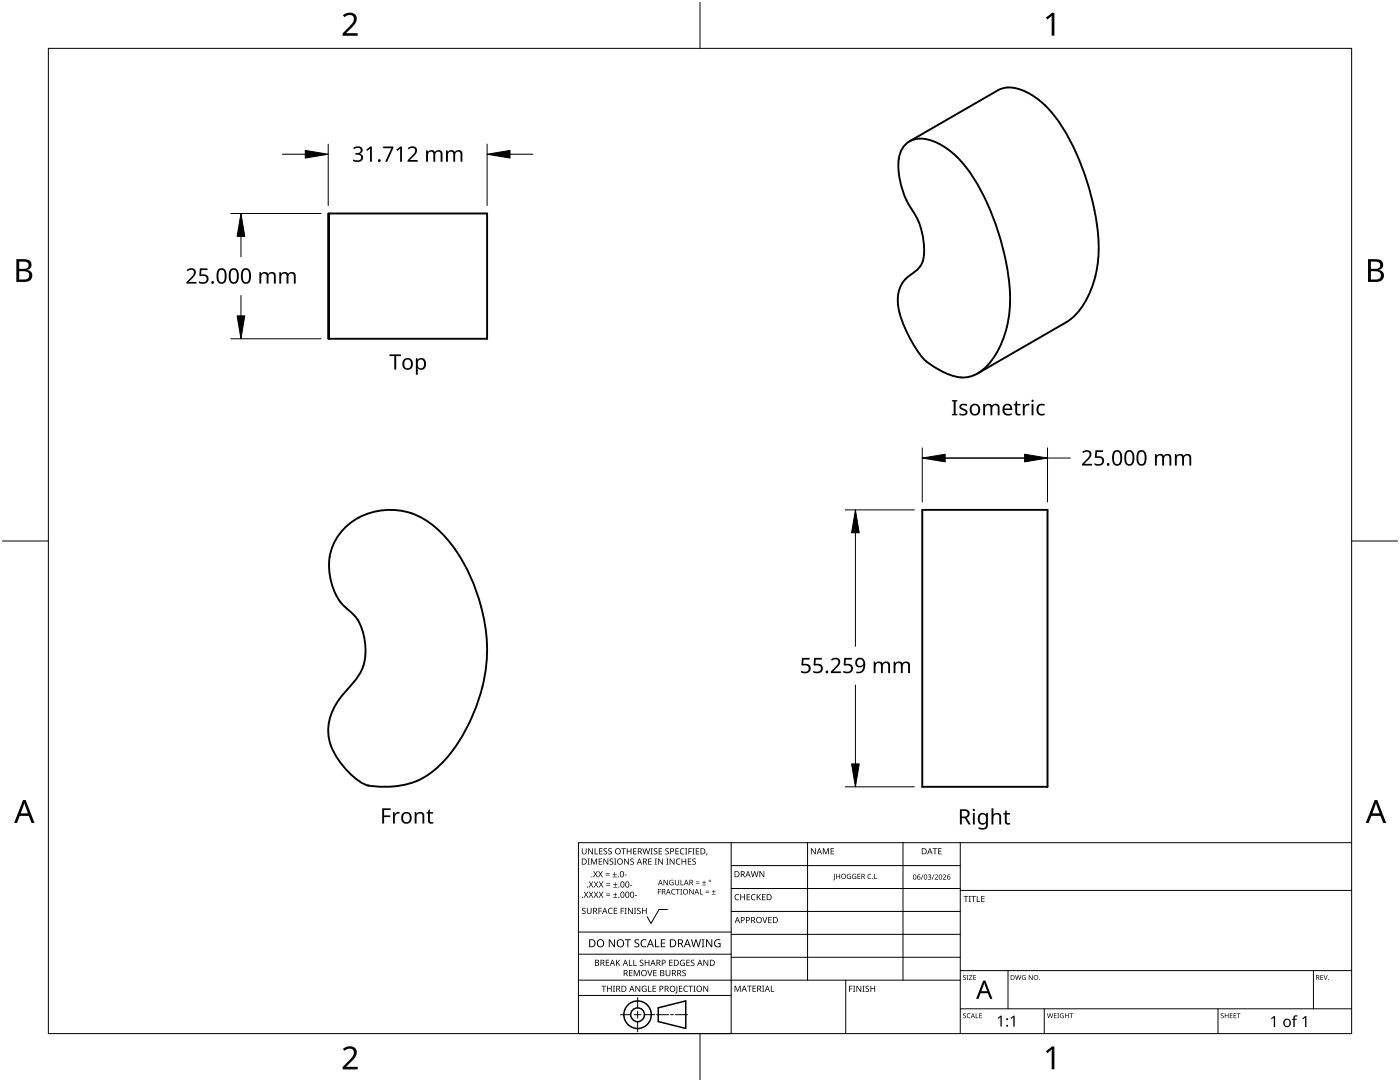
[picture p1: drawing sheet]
<svg xmlns="http://www.w3.org/2000/svg" width="279mm" height="216mm" viewBox="0 0 279 216" stroke-linecap="round" stroke-linejoin="round" font-family="sans-serif">
<path d="M181.5 28.2a5.2 5.2 0 0 0-2.2 5.3 17.2 17.2 0 0 0 3.4 9.4 13.9 13.9 0 0 1 1.5 9.2 6.6 6.6 0 0 1-3 3.1 6.1 6.1 0 0 0-1.9 6.3 24.2 24.2 0 0 0 5.5 10.6M181.5 28.2a5.4 5.4 0 0 1 5.2 .2 19.9 19.9 0 0 1 8.9 9.4 50.4 50.4 0 0 1 6 22.7 19.2 19.2 0 0 1-5 12.9l-1.5 1.1M181.5 28.2l17.7-10.2a5.4 5.4 0 0 1 5.2 .1 19.9 19.9 0 0 1 8.9 9.5 50.4 50.4 0 0 1 6 22.7 19.2 19.2 0 0 1-5.1 12.9l-1.4 1.1-17.7 10.2M65.5 42.6v25M65.7 42.6h31.5v25h-31.5zM184.8 72.1h.1M184.8 72.1a16.1 16.1 0 0 0 7 3.2l1.7-.1 1.6-.7M69.1 105.1a13.5 13.5 0 0 1 19 1.2 35.1 35.1 0 0 1 8.7 28 35.5 35.5 0 0 1-8.7 18.1 15.8 15.8 0 0 1-14.2 4.4 10 10 0 0 1-5.5-4.1 10.3 10.3 0 0 1-2.7-8.9 14.9 14.9 0 0 1 4.4-7.1 9.7 9.7 0 0 0 2.5-9.7 8.5 8.5 0 0 0-3.7-5.8 11.8 11.8 0 0 1-1.7-13.8zM184.1 101.7h25v55.3h-25zM73.5 156.7h.1" fill="none" stroke="#000" stroke-width=".38"/>
<path d="M9.7 9.7h260v196.5h-260z" fill="none" stroke="#000" stroke-width=".2"/>
<path d="M139.7 .5v9.2M.5 108h9.2M269.7 108h9.2M139.7 206.2v9.2" fill="none" stroke="#000" stroke-width=".2"/>
<g fill="#000">
<path d="M68.4 3.1a1.64 1.64 0 0 1 2.8 .4 2.52 2.52 0 0 1-1.2 2.2l-.9 .9h2.3v.5h-3v-.4l1.2-1.2a1.95 1.95 0 0 0 .9-2.2 1.23 1.23 0 0 0-1.8 .1zM208.7 3.5l1.3-.9h.4v4.5h-.5v-4l-.9 .8zM68.4 209.3a1.64 1.64 0 0 1 2.8 .4 2.52 2.52 0 0 1-1.2 2.2l-.9 1h2.3v.5h-3v-.5l1.2-1.2a1.95 1.95 0 0 0 .9-2.1 1.23 1.23 0 0 0-1.8 .1zM208.7 209.8l1.3-1h.4v4.6h-.5v-4l-.9 .7z"/>
<path d="M3.3 51.7h1.3a1.28 1.28 0 0 1 1.7 1.3 1.04 1.04 0 0 1-.9 .9 1.23 1.23 0 0 1 1 1.5 1.23 1.23 0 0 1-1.5 .9h-1.6zM3.8 54.1v1.7h1a.86 .86 0 0 0 1-.9 .86 .86 0 0 0-1.1-.8zM3.8 52.2v1.4h.9a.78 .78 0 0 0 1-.7 .78 .78 0 0 0-1.1-.7z"/>
<path d="M273 51.7h1.3a1.28 1.28 0 0 1 1.7 1.3 1.04 1.04 0 0 1-.8 .9 1.23 1.23 0 0 1 1 1.5 1.23 1.23 0 0 1-1.6 .9h-1.6zM273.6 54.1v1.7h.9a.86 .86 0 0 0 1.1-.9 .86 .86 0 0 0-1.1-.8zM273.6 52.2v1.4h.8a.78 .78 0 0 0 1-.7 .78 .78 0 0 0-1.1-.7z"/>
<path d="M4.6 159.6h.5l1.8 4.6h-.6l-.6-1.4h-1.8l-.5 1.4h-.6zM4.8 160.2l-.7 2.1h1.5z"/>
<path d="M274.3 159.6h.6l1.7 4.6h-.6l-.5-1.4h-1.8l-.6 1.4h-.5zM274.6 160.2l-.7 2.1h1.4z"/>
</g>
<g fill="none" stroke="#000" stroke-width=".2">
<path d="M145.9 168.1v38.1h-30.5v-38.1h154.3M145.9 172.7h45.7M145.9 177.3h45.7M161.2 168.1v27.5M180.2 168.1v27.5M191.6 168.1v38.1M191.6 177.7h78.1M115.4 198.6h30.5M115.4 195.6h76.2M115.4 190.4h30.5M115.4 186h30.5M127.3 199v2.1"/>
<path d="M133.2 181.5h-1.7l-1.6 2.8-.7-1.4M145.9 181.9h45.7M145.9 186.4h45.7M145.9 191h45.7M168.8 195.6v10.6M191.6 193.7h78.1M201.2 193.7v7.6M262.1 193.7v7.6M123.8 202.5h2.1M126.6 202.5h1.3M127.3 201.8v1.4M127.3 203.8v2.1"/>
<path d="M128.6 202.5h2.1M131 202.5h2.4M133.8 202.5h.6M134.8 202.5h2.4M191.6 201.3h78.1M208.4 201.3v4.9M243.1 201.3v4.9"/>
</g>
<g fill="#000">
<path d="M116.1 169.3h.2v.8a.32 .32 0 0 0 .3 .3 .32 .32 0 0 0 .3-.3v-.8h.2v.8a.47 .47 0 0 1-.5 .4 .47 .47 0 0 1-.5-.5zM116.5 177.9h.2l.3 .5 .3-.5h.1l-.4 .6 .4 .6h-.1l-.3-.5-.4 .5h-.1l.4-.6zM117.3 171.3h.4l-.1 .1v1l.1 .1h-.4l.1-.1v-1zM117.4 169.3h.2l.6 1v-1h.1v1.2h-.1l-.7-1v1h-.1zM117.5 177.9h.2l.3 .5 .3-.5h.1l-.4 .6 .4 .6h-.1l-.4-.5-.3 .5h-.1l.4-.6zM117.5 175.9h.2l.3 .5 .3-.5h.1l-.4 .6 .5 .6h-.2l-.3-.5-.4 .5h-.1l.4-.6zM117.9 171.3h.3l.3 1 .4-1h.3v1.2h-.2v-1l-.4 1h-.1l-.4-1v1h-.2zM118.7 169.3h.1v1h.6v.2h-.7zM118.4 173.8h.1l.3 .5 .3-.5h.2l-.4 .6 .4 .7h-.1l-.4-.6-.3 .6h-.1l.4-.7zM118.5 177.9h.2l.2 .5 .3-.5h.2l-.4 .6 .4 .6h-.1l-.4-.5-.3 .5h-.1l.4-.6zM118.5 175.9h.2l.3 .5 .3-.5h.1l-.4 .6 .4 .6h-.1l-.3-.5-.4 .5h-.1l.4-.6zM119.5 171.3h.7v.1h-.6v.4h.5v.2h-.5v.4h.6v.1h-.7z"/>
<path d="M119.6 169.3h.6v.1h-.5v.4h.5v.1h-.5v.4h.5v.2h-.6zM119.4 173.8h.1l.3 .5 .3-.5h.2l-.4 .6 .4 .7h-.1l-.4-.6-.3 .6h-.2l.5-.7zM119.5 177.9h.1l.3 .5 .3-.5h.2l-.4 .6 .4 .6h-.1l-.4-.5-.3 .5h-.1l.4-.6zM119.5 175.9h.2l.3 .5 .3-.5h.1l-.4 .6 .4 .6h-.1l-.4-.5-.3 .5h-.1l.4-.6zM120.9 174.6h.8v.1h-.8zM120.9 174.2h.8v.1h-.8zM121 178.7h.8v.1h-.8zM121 178.3h.8v.1h-.8zM121 176.6h.8v.1h-.8zM121 176.3h.8v.1h-.8zM120.5 169.4l.4-.1h.3l-.1 .1a.25 .25 0 0 0-.4-.1 .25 .25 0 0 0 0 .4l.4 .3 .1 .2-.3 .3-.5-.1v-.1h.2a.27 .27 0 0 0 .4-.1 .27 .27 0 0 0-.3-.3l-.2-.2zM120.4 171.3h.2l.7 1-.1-1h.2v1.2h-.2l-.6-1v1h-.2z"/>
<path d="M121.4 169.4l.5-.1h.2v.1a.25 .25 0 0 0-.4-.1 .25 .25 0 0 0 0 .4l.4 .3v.2l-.2 .3-.5-.1v-.1h.1a.27 .27 0 0 0 .5-.1 .27 .27 0 0 0-.4-.3l-.2-.2zM122.3 174.9h.8v.2h-.8zM122.4 179h.8v.1h-.8zM122.4 177h.8v.1h-.8zM121.7 171.4l.4-.1 .3 .1-.1 .1a.25 .25 0 0 0-.4-.1 .25 .25 0 0 0 0 .4 .42 .42 0 0 1 .5 .5 .42 .42 0 0 1-.7 .2l-.1-.2 .2 .1a.27 .27 0 0 0 .5-.2 .27 .27 0 0 0-.4-.3l-.2-.2zM122.6 174h.1v.4h.4v.1h-.4v.4h-.1v-.4h-.3v-.1h.3zM122.7 178.1h.1v.4h.4v.1h-.4v.3h-.1v-.3h-.3v-.1h.3zM122.7 176.1h.2v.3h.3v.2h-.3v.3h-.2v-.3h-.3v-.2h.3zM122.6 171.3h.4l-.1 .1v1l.1 .1h-.4l.1-.1v-1zM124 169.3h.9v.1h-.4v1.1h-.1v-1.1h-.4zM124.7 174.5h.4v.2h-.4zM124.6 171.3h.1l.7 1v-1h.1v1.2h-.2l-.6-1v1h-.1z"/>
<path d="M125.7 176.6h.5v.1h-.5zM125.1 169.3h.1v.5h.7v-.5h.1v1.2h-.1v-.6h-.7v.6h-.1zM125.8 171.4l.5-.1 .2 .1v.1a.25 .25 0 0 0-.4-.1 .25 .25 0 0 0 0 .4 .42 .42 0 0 1 .4 .5 .42 .42 0 0 1-.7 .2v-.2l.1 .1a.27 .27 0 0 0 .5-.2 .27 .27 0 0 0-.4-.3l-.2-.2zM126.7 178.6h.4v.2h-.4zM126.4 169.3h.6v.1h-.5v.4h.5v.1h-.5v.4h.5v.2h-.6zM128.2 169.3h.2l.2 1 .3-1h.2l.2 1 .3-1h.1l-.3 1.2h-.1l-.3-1.1-.3 1.1h-.2zM129.4 171.3h.7v.1h-.6v.4h.5v.2h-.5v.4h.6v.1h-.7zM129.8 169.3h.5l-.2 .1v1l.2 .1h-.5l.2-.1v-1zM130.7 171.3h.4l-.1 .1v1l.1 .1h-.4l.1-.1v-1zM130.5 169.4l.4-.1h.3l-.1 .1a.25 .25 0 0 0-.4-.1 .25 .25 0 0 0 0 .4l.4 .3 .1 .2-.2 .3-.6-.1v-.1h.2a.27 .27 0 0 0 .4-.1 .27 .27 0 0 0-.3-.3l-.2-.2zM131.3 177.4h.6v.1h-.5v.4h.5v.1h-.5v.5h-.1zM131.4 169.3h.7v.1h-.5v.4h.5v.1h-.5v.4h.5v.2h-.7z"/>
<path d="M131.3 171.3h.2l.7 1v-1h.1v1.2h-.2l-.6-1v1h-.2zM132.4 175.6h.2l.6 .9v-.9h.1v1h-.2l-.6-.9v.9h-.1zM133 171.3h.4l-.1 .1v1l.1 .1h-.4l.1-.1v-1zM132.8 169.4l.4-.1h.3l-.1 .1a.25 .25 0 0 0-.3-.1 .25 .25 0 0 0 0 .4l.4 .3v.2l-.2 .3-.5-.1v-.1h.1a.27 .27 0 0 0 .5-.1 .27 .27 0 0 0-.4-.3l-.2-.2zM133.7 175.7l.5-.2 .2 .1v.1a.45 .45 0 0 0-.7 .4 .45 .45 0 0 0 .6 .4v-.3h-.2v-.1h.3v.5a.6 .6 0 0 1-.8-.1 .6 .6 0 0 1 .1-.8zM134.1 177.5l.4-.1h.3l-.1 .2a.44 .44 0 0 0-.6 .4 .44 .44 0 0 0 .6 .3 .52 .52 0 0 1-.7 0 .52 .52 0 0 1 .1-.8zM133.6 171.3h.2l.7 1v-1h.1v1.2h-.2l-.6-1v1h-.2zM134.9 177.4h.8v.1h-.4v1h-.1v-1h-.3zM135 171.5l.5-.2 .3 .1-.1 .1a.49 .49 0 0 0-.7 .4 .49 .49 0 0 0 .7 .5 .52 .52 0 0 1-.6 0 .52 .52 0 0 1-.2-.6zM134.8 169.3h.7v.1h-.6v.4h.5v.1h-.5v.4h.6v.2h-.7zM134.7 175.6h.1v.7a.28 .28 0 0 0 .3 .2 .28 .28 0 0 0 .3-.2v-.7h.1v.7a.42 .42 0 0 1-.4 .4 .42 .42 0 0 1-.4-.4zM135.8 175.6h.2v.9h.4v.1h-.6z"/>
<path d="M135.8 177.4h.3l-.1 .1v.9l.1 .1h-.3l.1-.1v-.9zM135.8 169.4l.4-.1h.4l-.1 .1h-.2a.49 .49 0 0 0-.4 .6 .49 .49 0 0 0 .7 .3 .52 .52 0 0 1-.7 .1 .52 .52 0 0 1-.2-.6zM136 171.3h.2v.5h.6v-.5h.1v1.2h-.1v-.5h-.6v.5h-.2zM136.7 169.3h.5l-.2 .1v1l.2 .1h-.5l.2-.1v-1zM137.4 169.3h.7v.1h-.6v.4h.5v.2h-.5v.5h-.1zM137.3 171.3h.7v.1h-.6v.4h.5v.2h-.5v.4h.6v.1h-.7zM137.6 177.4h.1l.6 .9v-.9h.1v1.1h-.1l-.6-.9v.9h-.1zM138.2 169.3h.4l-.1 .1v1l.1 .1h-.4l.1-.1v-1zM138.9 176.2h.7v.1h-.7zM138.9 175.9h.7v.1h-.7zM138.2 171.4l.4-.1 .3 .1-.1 .1a.25 .25 0 0 0-.4-.1 .25 .25 0 0 0 0 .4 .42 .42 0 0 1 .5 .5 .42 .42 0 0 1-.7 .2l-.1-.2 .2 .1a.27 .27 0 0 0 .5-.2 .27 .27 0 0 0-.4-.3l-.2-.2zM138.9 169.3h.6v.1h-.5v.4h.5v.1h-.5v.4h.5v.2h-.6z"/>
<path d="M139.7 177.4h.1v1h.5v.1h-.6zM140.1 176.5h.8v.1h-.8zM140.5 175.7h.1v.3h.3v.2h-.3v.3h-.1v-.3h-.4v-.2h.4zM140.8 178h.7v.2h-.7zM140.8 177.7h.7v.1h-.7zM141 170.3h.2l-.3 .4zM142.1 178.4h.7v.1h-.7zM142.4 177.6h.1v.3h.3v.1h-.3v.3h-.1v-.3h-.3v-.1h.3zM146.8 178.6l.4-.2 .3 .1v.1a.49 .49 0 0 0-.7 .4 .49 .49 0 0 0 .7 .5 .52 .52 0 0 1-.7 0 .52 .52 0 0 1-.2-.6zM147.7 178.4h.2v.5h.6v-.5h.2v1.2h-.2v-.5h-.6v.5h-.2zM149 178.4h.7v.1h-.5v.4h.4v.2h-.4v.4h.5v.1h-.7zM150 178.6l.5-.2 .3 .1-.1 .1a.49 .49 0 0 0-.7 .4 .49 .49 0 0 0 .8 .5 .52 .52 0 0 1-.7 0 .52 .52 0 0 1-.2-.6z"/>
<path d="M149.8 173.8h.2l.3 1.1 .2-1.1h.2l.3 1.1 .2-1.1h.2l-.3 1.2h-.2l-.3-1-.3 1h-.1zM151 178.4h.2v.6l.5-.6h.2l-.5 .5 .5 .7h-.2l-.4-.6-.1 .6h-.2zM151.6 173.8h.1l.7 1v-1h.1v1.2h-.1l-.7-1v1h-.1zM152.1 178.4h.7v.1h-.6v.4h.5v.2h-.5v.4h.6v.1h-.7zM161.8 169.3h.2l.7 1v-1h.1v1.2h-.2l-.6-1v1h-.2zM164.2 169.3h.2l.4 .9 .4-.9h.2v1.2h-.1v-1.1l-.4 1.1h-.1l-.4-1.1v1.1h-.2zM166.5 174.4h.1v1l-.3 .3-.1-.2 .3-.1zM165.8 169.3h.6v.1h-.5v.4h.5v.1h-.5v.4h.5v.2h-.6zM166.9 174.4h.1v.4h.5v-.4h.2v1h-.2v-.5h-.5v.5h-.1zM169.1 174.5l.5-.1h.2v.1a.42 .42 0 0 0-.7 .3 .42 .42 0 0 0 .6 .5v-.3h-.2v-.2h.3v.5a.56 .56 0 0 1-.7-.1 .56 .56 0 0 1 0-.7zM170.2 174.5l.4-.1h.3l-.1 .1a.42 .42 0 0 0-.6 .3 .42 .42 0 0 0 .6 .5v-.3h-.3v-.2h.4v.5a.56 .56 0 0 1-.8-.1 .56 .56 0 0 1 .1-.7zM171.1 174.4h.6v.1h-.4v.3h.4v.1h-.4v.4h.4v.1h-.6z"/>
<path d="M173.3 174.5l.3-.1h.3v.1a.41 .41 0 0 0-.6 .4 .41 .41 0 0 0 .6 .3 .48 .48 0 0 1-.7 0 .48 .48 0 0 1 .1-.7zM174.5 174.4h.1v.9h.4v.1h-.5zM184.2 174.5h.1l-.4 1h-.1zM185.2 174.6h.5l.1 .2-.2 .2a.32 .32 0 0 1 .2 .4 .32 .32 0 0 1-.5 .1l-.1-.1a.26 .26 0 0 0 .4 .1 .26 .26 0 0 0 0-.4l-.3-.2a.23 .23 0 0 0 .4 0 .23 .23 0 0 0-.1-.4 .23 .23 0 0 0-.4 .2zM186.3 174.5h.2l-.4 1h-.2zM186.1 169.3h.9v.1h-.3v1.1h-.2v-1.1h-.4zM186.5 174.6a.37 .37 0 0 1 .6 0 .37 .37 0 0 1-.2 .6l-.2 .2h.5v.1h-.7l.3-.4a.27 .27 0 0 0 .3-.3 .27 .27 0 0 0-.4-.2zM187.2 169.3h.7v.1h-.5v.4h.5v.1h-.5v.4h.5v.2h-.7zM188.2 174.6a.37 .37 0 0 1 .6 0 .37 .37 0 0 1-.3 .6l-.2 .2h.5v.1h-.6l.2-.4a.27 .27 0 0 0 .3-.3 .27 .27 0 0 0-.4-.2zM192.3 178.8h.9v.1h-.3v1.1h-.2v-1.1h-.4zM193.3 178.8h.5l-.2 .1v1l.2 .1h-.5l.2-.1v-1zM193.8 178.8h1v.1h-.4v1.1h-.2v-1.1h-.4z"/>
<path d="M194.9 178.8h.2v1.1h.5v.1h-.7zM195.8 178.8h.7v.1h-.5v.4h.5v.1h-.5v.5h.5v.1h-.7zM116.2 181.3l.4-.2 .3 .1-.1 .1a.25 .25 0 0 0-.4-.1 .25 .25 0 0 0 0 .4l.4 .2 .1 .3-.3 .3-.5-.1v-.1h.2a.27 .27 0 0 0 .4-.1 .27 .27 0 0 0-.3-.3l-.2-.2zM117.1 181.1h.2v.8a.32 .32 0 0 0 .3 .3 .32 .32 0 0 0 .3-.3v-.8h.2v.8a.47 .47 0 0 1-.5 .5 .47 .47 0 0 1-.5-.5zM119.4 181.1h.7v.2h-.5v.4h.5v.1h-.5v.6h-.2zM120 196.7h1v.1h-.4v1.1h-.2v-1.1h-.4zM120.9 191.5h.7v.1h-.5v.4h.4v.2h-.4v.4h.5v.1h-.7zM121.5 181.3l.4-.2 .4 .1-.1 .1a.49 .49 0 0 0-.7 .5 .49 .49 0 0 0 .7 .4 .52 .52 0 0 1-.6 .1 .52 .52 0 0 1-.3-.6zM121.1 196.7h.2v.5h.6v-.5h.2v1.2h-.2v-.6h-.6v.6h-.2zM121.5 187.4h.2l.9 1.3v-1.3h.1v1.6h-.2l-.8-1.3v1.3h-.2zM122.3 196.7h.4l-.1 .1v1l.1 .1h-.4l.2-.1v-1zM122.5 181.1h.7v.2h-.6v.4h.5v.1h-.5v.4h.6v.2h-.7z"/>
<path d="M122.9 191.5h.2v.6l.5-.6h.2l-.5 .5 .5 .7h-.2l-.4-.6-.1 .6h-.2zM123.9 181.1h.6v.2h-.5v.4h.5v.1h-.5v.6h-.1zM124.7 181.1h.4l-.2 .2v.9l.2 .2h-.4l.1-.2v-.9zM124.7 187.4h1.2v.2h-.5v1.4h-.2v-1.4h-.5zM125.5 191.5h.2v1.1h.5v.1h-.7zM125.5 193.6h.7v.1h-.5v.4h.5v.1h-.5v.4h.5v.2h-.7zM125.3 181.1h.2l.7 1.1-.1-1.1h.2v1.3h-.2l-.6-1v1h-.2zM126.4 191.5h.2v1.1h.5v.1h-.7zM126.5 181.1h.5l-.2 .2v.9l.2 .2h-.5l.2-.2v-.9zM126.5 193.6h.2l.4 1 .4-1h.2v1.2h-.2v-1.1l-.4 1.1h-.1l-.4-1.1v1.1h-.1zM126.7 187.6l.3-.2 .6 .1-.2 .1a.33 .33 0 0 0-.6 .2 .33 .33 0 0 0 .4 .4 .47 .47 0 0 1 .4 .6 .47 .47 0 0 1-.7 .2h-.3v-.2h.2a.35 .35 0 0 0 .6-.2 .35 .35 0 0 0-.5-.4l-.3-.2zM126.8 196.7h.2l.6 1v-1h.2v1.2h-.2l-.7-1 .1 1h-.2z"/>
<path d="M127.2 181.3l.4-.2 .3 .1-.1 .1a.25 .25 0 0 0-.4-.1 .25 .25 0 0 0 0 .4l.4 .2 .1 .3-.3 .3-.5-.1v-.1h.2a.27 .27 0 0 0 .4-.1 .27 .27 0 0 0-.3-.3l-.2-.2zM127.7 191.6l.5-.1 .2 .1v.1a.25 .25 0 0 0-.4-.1 .25 .25 0 0 0 0 .4l.4 .2v.3l-.2 .2h-.5v-.2l.1 .1a.27 .27 0 0 0 .5-.2 .27 .27 0 0 0-.4-.3l-.2-.2zM128 187.6l.6-.2 .4 .1v.2a.64 .64 0 0 0-1 .5 .64 .64 0 0 0 1 .6v.2a.83 .83 0 0 1-1.1-.3 .83 .83 0 0 1 .1-1.1zM128.2 196.8l.6-.1 .2 .1v.1a.5 .5 0 0 0-.8 .4 .5 .5 0 0 0 .7 .5v-.4h-.3v-.1h.4v.6a.66 .66 0 0 1-.8-.2 .66 .66 0 0 1 0-.9zM128.1 181.1h.2v.6h.6v-.6h.2v1.3h-.2v-.6h-.6v.6h-.2zM129.2 193.6h.1l.4 1 .3-1h.2l-.4 1.2h-.2zM129.3 196.7h.2v1.1h.5v.1h-.7zM128.7 191.5h.1v.5h.6v-.5h.2v1.2h-.2v-.5h-.6v.5h-.1zM130.7 187.4h.2v1.4h.7v.2h-.9zM130.2 196.7h.7v.1h-.5v.4h.5v.1h-.5v.5h.5v.1h-.7zM130.4 193.6h.6v.1h-.5v.4h.5v.1h-.5v.4h.5v.2h-.6zM131.9 187.4h.9v.2h-.7v.5h.6v.2h-.6v.5h.7v.2h-.9z"/>
<path d="M132.8 193.6h.2v.7a.32 .32 0 0 0 .3 .4 .32 .32 0 0 0 .3-.4v-.7h.2v.7a.47 .47 0 0 1-.5 .5 .47 .47 0 0 1-.5-.5zM133.5 191.5h.7v.1h-.5v.4h.5v.2h-.5v.4h.5v.1h-.7zM135 196.7h.2v1.3l-.1 .2h-.3l-.1-.1 .3-.2zM135.5 196.7h.7v.1h-.5v.4h.4v.1h-.4v.5h.5v.1h-.7zM135.8 191.7l.5-.2 .4 .1-.1 .1a.5 .5 0 0 0-.8 .4 .5 .5 0 0 0 .7 .5v-.4h-.2v-.1h.4v.6a.66 .66 0 0 1-.9-.1 .66 .66 0 0 1 0-.9zM136.2 193.7l.4-.2 .3 .1-.1 .1a.25 .25 0 0 0-.4-.1 .25 .25 0 0 0 0 .4 .42 .42 0 0 1 .5 .6 .42 .42 0 0 1-.7 .2l-.1-.2h.2a.27 .27 0 0 0 .5-.1 .27 .27 0 0 0-.4-.3l-.2-.2zM136.5 196.8l.5-.1 .3 .1-.1 .1a.49 .49 0 0 0-.7 .4 .49 .49 0 0 0 .8 .4 .52 .52 0 0 1-.7 .1 .52 .52 0 0 1-.2-.6zM137 191.5h.7v.1h-.6v.4h.5v.2h-.5v.4h.6v.1h-.7zM137.4 196.7h.9v.1h-.4v1.1h-.1v-1.1h-.4zM137.9 191.6l.4-.1 .3 .1-.1 .1a.25 .25 0 0 0-.4-.1 .25 .25 0 0 0 0 .4l.4 .2 .1 .3-.2 .2h-.6v-.2l.2 .1a.27 .27 0 0 0 .5-.2 .27 .27 0 0 0-.4-.3l-.2-.2zM138.4 196.7h.4l-.1 .1v1l.1 .1h-.4l.1-.1v-1zM137.9 187.4h.2l.3 1.4 .4-1.4h.2l.4 1.4 .3-1.4h.2l-.4 1.6h-.2l-.4-1.3-.4 1.3h-.2z"/>
<path d="M140 187.4h.6l-.2 .2v1.3l.2 .1h-.6l.2-.1v-1.3zM140.4 196.7h.1l.7 1v-1h.1v1.2h-.1l-.7-1v1h-.1zM140.4 191.5h.2l.6 1v-1h.1v1.2h-.1l-.7-1v1h-.1zM140.9 187.4h.2l.9 1.3v-1.3h.2v1.6h-.3l-.8-1.3v1.3h-.2zM142.7 187.6l.7-.2 .4 .1-.1 .2a.65 .65 0 0 0-1 .5 .65 .65 0 0 0 .9 .6v-.4h-.3v-.2h.5v.7a.86 .86 0 0 1-1.1-.1 .86 .86 0 0 1 0-1.2zM146.6 196.7h.2l.4 1 .4-1h.2v1.2h-.1v-1.1l-.4 1.1h-.2l-.4-1.1v1.1h-.1zM149.1 196.7h.9v.1h-.4v1.1h-.1v-1.1h-.4zM150.2 196.7h.7v.1h-.6v.4h.5v.1h-.5v.5h.6v.1h-.7zM152.1 183h.2l.3 1 .4-1h.2l-.5 1.2h-.1zM152.1 196.7h.4l-.1 .1v1l.1 .1h-.4l.1-.1v-1zM153.8 196.7h.2v1.1h.5v.1h-.7zM153.3 183h.7v.1h-.5v.4h.5v.1h-.5v.5h.5v.1h-.7z"/>
<path d="M169.5 196.7h.6v.1h-.5v.5h.5v.1h-.5v.5h-.1zM170.2 196.7h.5l-.2 .1v1l.2 .1h-.5l.2-.1v-1zM170.9 196.7h.2l.6 1v-1h.2v1.2h-.2l-.6-1v1h-.2zM172.1 196.7h.5l-.2 .1v1l.2 .1h-.5l.2-.1v-1zM172.8 196.8l.4-.1h.2v.2a.25 .25 0 0 0-.4-.1 .25 .25 0 0 0 0 .4l.4 .2 .1 .3-.3 .2h-.5v-.2l.2 .1a.27 .27 0 0 0 .4-.2 .27 .27 0 0 0-.3-.3l-.3-.2zM173.7 196.7h.2v.5h.6v-.5h.2v1.2h-.2v-.6h-.6v.6h-.2zM192.2 194.7l.4-.1h.2l-.1 .1a.24 .24 0 0 0-.3 0 .24 .24 0 0 0-.1 .3 .24 .24 0 0 0 .4 .1l.1 .1-.1 .3h-.4l-.1-.1a.24 .24 0 0 0 .3 .1 .24 .24 0 0 0 .1-.3l-.4-.3zM192.9 194.6h.4l-.1 .1v.7l.1 .1h-.4l.1-.1v-.7zM193.4 194.6h.6l-.5 .8h.6v.1h-.7l.5-.8h-.5zM194.2 194.6h.6v.1h-.4v.3h.4v.1h-.4v.3h.4v.1h-.6zM202.6 194.6h.1l.2 .8 .2-.8h.2l.2 .8 .2-.8h.1l-.2 .9h-.2l-.2-.8-.2 .8h-.2zM204.1 194.7l.3-.1h.3l-.1 .1a.4 .4 0 0 0-.6 .4 .4 .4 0 0 0 .6 .3v-.3l-.2-.1h.3v.5a.53 .53 0 0 1-.7-.1 .53 .53 0 0 1 .1-.7z"/>
<path d="M205.3 194.6h.2l.5 .8v-.8h.1v.9h-.2l-.5-.8v.8h-.1zM263.5 194.6h.6v.1h-.5v.3h.4v.1h-.4v.3h.5v.1h-.6zM264.1 194.6h.2l.2 .8 .3-.8h.2l-.4 .9h-.1zM192.2 202.3l.4-.1h.2l-.1 .1a.24 .24 0 0 0-.3 0 .24 .24 0 0 0-.1 .3 .24 .24 0 0 0 .4 .1l.1 .2-.1 .2-.4 .1-.1-.2a.24 .24 0 0 0 .3 .1 .24 .24 0 0 0 .1-.3l-.4-.2zM193.1 202.3l.6-.1-.3 .1a.4 .4 0 0 0-.3 .5 .4 .4 0 0 0 .5 .2 .46 .46 0 0 1-.6 0 .46 .46 0 0 1 .1-.7zM194.7 202.2h.1v.8h.5v.2h-.6zM195.4 202.2h.6v.1h-.4v.3h.4v.1h-.4v.4h.4v.1h-.6zM199.1 203.1l.6-.4h.2v2.1h-.2v-1.9l-.5 .4zM201.7 203.1l.6-.4h.2v2.1h-.3v-1.9l-.4 .4zM209 202.2h.1l.2 .8 .2-.8h.1l.3 .8 .2-.8h.1l-.3 1h-.1l-.2-.9-.3 .9h-.1zM210.3 202.2h.6v.1h-.4v.3h.3v.1h-.3v.4h.4v.1h-.6zM211 202.2h.4l-.2 .1v.8l.2 .1h-.4l.1-.1v-.8z"/>
<path d="M211.6 202.3l.7-.1-.1 .1a.4 .4 0 0 0-.6 .4 .4 .4 0 0 0 .6 .3v-.2l-.2-.2h.3v.5a.53 .53 0 0 1-.7-.1 .53 .53 0 0 1 0-.7zM212.5 202.2h.2v.4h.5v-.4h.1v1h-.1v-.5h-.5v.5h-.2zM213.4 202.2h.8v.1h-.3v.9h-.2v-.9h-.3zM243.7 202.3l.3-.1h.2v.1a.24 .24 0 0 0-.3 0 .24 .24 0 0 0-.1 .3 .24 .24 0 0 0 .3 .1l.1 .2-.1 .2-.4 .1-.1-.2a.24 .24 0 0 0 .4 .1 .24 .24 0 0 0 0-.3l-.3-.2zM244.4 202.2h.2v.4h.5v-.4h.1v1h-.1v-.5h-.5v.5h-.2zM245.4 202.2h.6v.1h-.4v.3h.4v.1h-.4v.4h.4v.1h-.6zM246.2 202.2h.5v.1h-.4v.3h.4v.1h-.4v.4h.4v.1h-.5zM246.8 202.2h.8v.1h-.3v.9h-.2v-.9h-.3zM253.7 203.2l.6-.5h.2v2.2h-.3v-1.9l-.4 .4zM258.2 202.7l.3-.1h.5l-.1 .3-.4-.1-.1 .2v.3h.4v.2h-.4v1.4h-.3v-1.4h-.3l.3-.2zM259.9 203.2l.6-.5h.2v2.2h-.2v-1.9l-.5 .4z"/>
<path d="M116.1 171.3h.4a.61 .61 0 0 1 .6 .6 .61 .61 0 0 1-.6 .6h-.4zM116.3 171.4v1h.1a.48 .48 0 0 0 .5-.5 .48 .48 0 0 0-.4-.5z"/>
<path d="M122.7 169.9a.61 .61 0 0 1 1.2 0 .61 .61 0 0 1-1.2 0zM123 169.5a.47 .47 0 0 0-.1 .7 .47 .47 0 0 0 .8 0v-.1a.45 .45 0 0 0-.1-.6 .45 .45 0 0 0-.6 0z"/>
<path d="M123.1 171.9a.61 .61 0 0 1 1.2 0 .61 .61 0 0 1-1.2 0zM123.5 171.5l-.2 .4a.45 .45 0 0 0 .7 .4 .45 .45 0 0 0 0-.8l-.2-.1z"/>
<path d="M123.9 173.9a.51 .51 0 0 1 .6 .1 .51 .51 0 0 1 0 .7 .44 .44 0 0 1-.6 .3 .44 .44 0 0 1-.2-.6zM123.9 174v.1a.48 .48 0 0 0 .3 .8 .53 .53 0 0 0 .2-.5 .53 .53 0 0 0-.4-.4z"/>
<path d="M124 178a.44 .44 0 0 1 .5 0 .44 .44 0 0 1 .1 .5 .46 .46 0 0 1-.4 .7 .46 .46 0 0 1-.4-.7zM124.1 178.1l-.1 .2a.45 .45 0 0 0 .3 .7 .53 .53 0 0 0 .2-.5 .53 .53 0 0 0-.4-.4z"/>
<path d="M124 176a.44 .44 0 0 1 .5 0 .44 .44 0 0 1 .1 .5 .46 .46 0 0 1-.4 .6 .46 .46 0 0 1-.4-.7zM124.1 176.1l-.1 .4a.31 .31 0 0 0 .2 .5 .31 .31 0 0 0 .3-.5l-.1-.4z"/>
<path d="M124.9 178a.5 .5 0 0 1 .7 .1 .5 .5 0 0 1 0 .6 .44 .44 0 0 1-.6 .4 .44 .44 0 0 1-.2-.6zM125 178.1a.48 .48 0 0 0-.1 .6 .48 .48 0 0 0 .4 .3l.1-.8-.2-.2z"/>
<path d="M124.9 176a.44 .44 0 0 1 .6 0 .44 .44 0 0 1 .1 .5 .46 .46 0 0 1-.5 .6 .46 .46 0 0 1-.3-.7zM125 176.1l-.1 .4a.31 .31 0 0 0 .3 .5 .31 .31 0 0 0 .2-.5v-.4z"/>
<path d="M125.9 178a.5 .5 0 0 1 .6 .1 .5 .5 0 0 1 0 .6 .44 .44 0 0 1-.5 .4 .44 .44 0 0 1-.2-.6zM126 178.1l-.1 .1a.48 .48 0 0 0 .4 .8 .53 .53 0 0 0 .2-.5 .53 .53 0 0 0-.5-.4z"/>
<path d="M127.3 169.3h.3a.35 .35 0 0 1 .5 .2 .35 .35 0 0 1-.3 .4l.4 .6h-.2l-.3-.5h-.3v.5h-.1zM127.4 169.4v.4h.2a.23 .23 0 0 0 .3-.2 .23 .23 0 0 0-.3-.2z"/>
<path d="M127.5 171.3h.2l.4 1.2h-.1l-.2-.4h-.4l-.2 .4h-.1zM127.6 171.5l-.2 .5h.4z"/>
<path d="M128.3 171.3h.3a.35 .35 0 0 1 .5 .2 .35 .35 0 0 1-.3 .5l.4 .5h-.2l-.3-.5h-.2v.5h-.2zM128.5 171.4v.5h.1a.23 .23 0 0 0 .3-.2 .23 .23 0 0 0-.3-.3z"/>
<path d="M131.7 175.5h.1l.5 1.1h-.2l-.1-.3h-.4l-.2 .3h-.1zM131.8 175.7l-.2 .5h.4z"/>
<path d="M132.1 177.4h.3a.31 .31 0 0 1 .4 .2 .31 .31 0 0 1-.2 .4l.3 .5h-.2l-.3-.5h-.2v.5h-.1zM132.2 177.5v.4h.2a.21 .21 0 0 0 .2-.2 .21 .21 0 0 0-.2-.2z"/>
<path d="M133.3 177.4h.1l.5 1.1h-.2l-.1-.4h-.4l-.2 .4h-.1zM133.4 177.5l-.2 .5h.4z"/>
<path d="M133.8 169.3h.6l.1 .2-.1 .4-.5 .1v.5h-.1zM133.9 169.4v.5a.29 .29 0 0 0 .5-.3 .29 .29 0 0 0-.5-.2z"/>
<path d="M136.9 175.5h.1l.4 1.1h-.1l-.1-.3h-.5l-.1 .3h-.1zM137 175.7l-.2 .5h.3z"/>
<path d="M136.2 177.9a.55 .55 0 0 1 1.1 0 .55 .55 0 0 1-1.1 0zM136.4 177.9a.45 .45 0 0 0 .9 0 .45 .45 0 0 0-.9 0z"/>
<path d="M137.6 175.6h.3a.31 .31 0 0 1 .4 .2 .31 .31 0 0 1-.2 .4l.3 .4h-.2l-.2-.4h-.3v.4h-.1zM137.7 175.7v.4h.2a.21 .21 0 0 0 .3-.2 .21 .21 0 0 0-.3-.2z"/>
<path d="M139 177.4h.1l.4 1.1h-.1l-.1-.4h-.5l-.1 .4h-.1zM139.1 177.5l-.2 .5h.3z"/>
<path d="M139.8 169.3h.4a.54 .54 0 0 1 .6 .6 .56 .56 0 0 1-.7 .6h-.3zM140 169.4v.9h.1a.48 .48 0 0 0 .5-.4 .48 .48 0 0 0-.4-.5z"/>
<path d="M141.4 175.8a.25 .25 0 0 1 .5 0 .25 .25 0 0 1-.5 0zM141.5 175.8a.15 .15 0 0 0 .3 0 .15 .15 0 0 0-.3 0z"/>
<path d="M146.6 173.8h.4a.61 .61 0 0 1 .6 .6 .61 .61 0 0 1-.7 .6h-.3zM146.8 174v.9h.1a.43 .43 0 0 0 .5-.5 .41 .41 0 0 0-.4-.4z"/>
<path d="M147.8 173.8h.4a.35 .35 0 0 1 .4 .3 .35 .35 0 0 1-.2 .4l.3 .5h-.2l-.3-.5h-.2v.5h-.2zM148 174v.4h.2a.23 .23 0 0 0 .3-.2 .23 .23 0 0 0-.3-.2z"/>
<path d="M149.2 173.8h.1l.5 1.2h-.1l-.2-.3h-.5l-.1 .3h-.2zM149.3 174l-.2 .5h.4z"/>
<path d="M153 178.4h.4a.55 .55 0 0 1 .6 .6 .56 .56 0 0 1-.6 .6h-.4zM153.2 178.5v1h.1a.48 .48 0 0 0 .5-.5 .48 .48 0 0 0-.4-.5z"/>
<path d="M163.4 169.2h.2l.5 1.3h-.2l-.2-.4h-.4l-.2 .4h-.1zM163.5 169.4l-.2 .6h.4z"/>
<path d="M167.8 174.9a.51 .51 0 0 1 1 0 .51 .51 0 0 1-1 0zM168 174.9a.4 .4 0 0 0 .8 0 .4 .4 0 0 0-.8 0z"/>
<path d="M171.9 174.4h.3a.29 .29 0 0 1 .4 .2 .29 .29 0 0 1-.2 .3l.3 .5h-.2l-.2-.4h-.2v.4h-.2zM172.1 174.5v.4h.1a.2 .2 0 0 0 .2-.2 .2 .2 0 0 0-.2-.2z"/>
<path d="M182.3 174.6h.4l.2 .5a.38 .38 0 0 1-.5 .4 .38 .38 0 0 1-.2-.6zM182.4 174.6l-.1 .2a.38 .38 0 0 0 .3 .6 .41 .41 0 0 0 .2-.5 .41 .41 0 0 0-.4-.3z"/>
<path d="M183.2 174.6l.4-.1-.3 .2-.1 .3a.33 .33 0 0 1 .5 .1 .33 .33 0 0 1-.3 .5 .33 .33 0 0 1-.4-.4zM183.2 175.2a.22 .22 0 0 0 .4 0 .22 .22 0 0 0-.4 0z"/>
<path d="M184 169.3h.3a.61 .61 0 0 1 .6 .6 .61 .61 0 0 1-.6 .6h-.3zM184.1 169.4v.9h.2a.43 .43 0 0 0 .5-.4 .41 .41 0 0 0-.5-.5z"/>
<path d="M184.5 174.6l.1-.1a.51 .51 0 0 1 .4 .5 .51 .51 0 0 1-.4 .5l-.2-.4zM184.6 174.6l-.1 .2a.38 .38 0 0 0 .3 .6 .41 .41 0 0 0 .2-.5 .41 .41 0 0 0-.4-.3z"/>
<path d="M185.5 169.2h.1l.5 1.3h-.1l-.2-.4h-.5l-.1 .4h-.2zM185.6 169.4l-.2 .6h.4z"/>
<path d="M187.5 174.6l.1-.1a.51 .51 0 0 1 .4 .5 .51 .51 0 0 1-.5 .5l-.1-.4zM187.6 174.6l-.1 .2a.38 .38 0 0 0 .3 .6 .41 .41 0 0 0 .1-.5 .41 .41 0 0 0-.3-.3z"/>
<path d="M189.1 174.6l.5-.1-.4 .2-.1 .3a.33 .33 0 0 1 .5 .1 .33 .33 0 0 1-.2 .5 .33 .33 0 0 1-.4-.4zM189.1 175.2a.25 .25 0 0 0 .5 0 .25 .25 0 0 0-.5 0z"/>
<path d="M118.4 181.1h.3a.35 .35 0 0 1 .4 .3 .35 .35 0 0 1-.2 .4l.3 .6h-.1l-.3-.5h-.3v.5h-.1zM118.5 181.3v.4h.2a.23 .23 0 0 0 .3-.2 .23 .23 0 0 0-.3-.2z"/>
<path d="M118.7 191.5h.4a.31 .31 0 0 1 .4 .2 .31 .31 0 0 1-.2 .4 .33 .33 0 0 1 .3 .4 .33 .33 0 0 1-.4 .2h-.5zM118.9 192.2v.4h.2a.23 .23 0 0 0 .3-.2 .23 .23 0 0 0-.3-.2zM118.9 191.6v.4h.2a.21 .21 0 0 0 .3-.2 .21 .21 0 0 0-.3-.2z"/>
<path d="M117.6 187.4h.5a.71 .71 0 0 1 .7 .8 .73 .73 0 0 1-.8 .8h-.4zM117.8 187.6v1.2h.2a.56 .56 0 0 0 .6-.6 .54 .54 0 0 0-.6-.6z"/>
<path d="M119.8 191.5h.4a.35 .35 0 0 1 .4 .3 .35 .35 0 0 1-.2 .4l.3 .5h-.2l-.3-.5h-.2v.5h-.2zM120 191.6v.5h.2a.23 .23 0 0 0 .3-.2 .23 .23 0 0 0-.3-.3z"/>
<path d="M119.3 187.6a.74 .74 0 0 1 .9-.1 .74 .74 0 0 1 .4 .7 .77 .77 0 0 1-1.1 .8 .77 .77 0 0 1-.3-1.3zM119.5 187.7l-.2 .5a.56 .56 0 0 0 .7 .6 .56 .56 0 0 0 .3-.9 .51 .51 0 0 0-.8-.2z"/>
<path d="M120.6 181.1h.2l.4 1.3h-.1l-.2-.4h-.4l-.2 .4h-.1zM120.7 181.3l-.2 .6h.4z"/>
<path d="M122.2 191.5h.1l.5 1.2h-.2l-.1-.3h-.5l-.2 .3h-.1zM122.2 191.7l-.2 .5h.4z"/>
<path d="M123 196.7h.3a.35 .35 0 0 1 .4 .2 .35 .35 0 0 1-.2 .5l.3 .5h-.1l-.3-.5h-.3v.5h-.1zM123.1 196.8v.5h.2a.23 .23 0 0 0 .3-.3 .23 .23 0 0 0-.3-.2z"/>
<path d="M123.3 187.6a.74 .74 0 0 1 .8-.1 .74 .74 0 0 1 .5 .7 .77 .77 0 0 1-1.1 .8 .77 .77 0 0 1-.3-1.3zM123.5 187.7l-.2 .5a.56 .56 0 0 0 .7 .6 .56 .56 0 0 0 .3-.9 .51 .51 0 0 0-.8-.2z"/>
<path d="M124.5 193.6h.3a.35 .35 0 0 1 .4 .2 .35 .35 0 0 1-.2 .4l.3 .6h-.1l-.3-.5h-.3v.5h-.1zM124.6 193.7v.4h.2a.23 .23 0 0 0 .3-.2 .23 .23 0 0 0-.3-.2z"/>
<path d="M124 196.7h.4a.54 .54 0 0 1 .6 .6 .56 .56 0 0 1-.6 .6h-.4zM124.2 196.8v1h.2a.48 .48 0 0 0 .5-.5 .48 .48 0 0 0-.5-.5z"/>
<path d="M124.7 191.5h.2l.4 1.2h-.1l-.2-.3h-.4l-.2 .3h-.1zM124.8 191.7l-.2 .5h.4z"/>
<path d="M126 196.7h.2l.4 1.2h-.1l-.2-.4h-.4l-.2 .4h-.1zM126.1 196.8l-.2 .6h.4z"/>
<path d="M127.9 194.2a.61 .61 0 0 1 1.2 0 .61 .61 0 0 1-1.2 0zM128.2 193.8l-.1 .4a.45 .45 0 0 0 .7 .4 .45 .45 0 0 0 0-.8l-.2-.1z"/>
<path d="M129.7 187.4h.2l.6 1.6h-.2l-.2-.5h-.6l-.2 .5h-.2zM129.8 187.6l-.2 .7h.5z"/>
<path d="M130.2 191.5h.2l.5 1.2h-.2l-.2-.3h-.4l-.2 .3h-.1zM130.3 191.7l-.2 .5h.4z"/>
<path d="M131 191.5h.4a.35 .35 0 0 1 .4 .3 .35 .35 0 0 1-.2 .4l.3 .5h-.2l-.3-.5h-.2v.5h-.2zM131.2 191.6v.5h.2a.23 .23 0 0 0 .2-.2 .23 .23 0 0 0-.3-.3z"/>
<path d="M131.8 193.6h.3a.31 .31 0 0 1 .4 .1 .31 .31 0 0 1-.2 .4 .33 .33 0 0 1 .3 .4 .33 .33 0 0 1-.4 .3h-.4zM131.9 194.2v.4h.3a.23 .23 0 0 0 .2-.2 .23 .23 0 0 0-.3-.2zM131.9 193.7v.4h.2a.21 .21 0 0 0 .3-.2 .21 .21 0 0 0-.3-.2z"/>
<path d="M131.6 196.7h.5l.3 .3-.1 .3-.5 .1v.5h-.2zM131.8 196.8v.5a.29 .29 0 0 0 .4-.2 .29 .29 0 0 0-.4-.3z"/>
<path d="M132.6 196.7h.4a.35 .35 0 0 1 .4 .2 .35 .35 0 0 1-.2 .5l.3 .5h-.2l-.3-.5h-.2v.5h-.2zM132.8 196.8v.5h.2a.23 .23 0 0 0 .3-.3 .23 .23 0 0 0-.3-.2z"/>
<path d="M132.1 191.5h.5l.2 .3-.1 .4-.5 .1v.4h-.1zM132.2 191.6v.5a.29 .29 0 0 0 .5-.2 .29 .29 0 0 0-.5-.3z"/>
<path d="M134.1 193.6h.3a.35 .35 0 0 1 .5 .2 .35 .35 0 0 1-.3 .4l.4 .6h-.2l-.3-.5h-.2v.5h-.2zM134.3 193.7v.4h.1a.23 .23 0 0 0 .3-.2 .23 .23 0 0 0-.3-.2z"/>
<path d="M133.5 197.3a.65 .65 0 0 1 1.3 0 .65 .65 0 0 1-1.3 0zM133.9 196.9a.47 .47 0 0 0-.1 .7 .47 .47 0 0 0 .7 0l.1-.1a.45 .45 0 0 0-.1-.6 .45 .45 0 0 0-.6 0z"/>
<path d="M133.7 187.4h.5a.71 .71 0 0 1 .8 .8 .73 .73 0 0 1-.9 .8h-.4zM133.9 187.6v1.2h.2a.56 .56 0 0 0 .6-.6 .54 .54 0 0 0-.6-.6z"/>
<path d="M135.2 193.6h.3a.35 .35 0 0 1 .4 .2 .35 .35 0 0 1-.2 .4l.3 .6h-.1l-.3-.5h-.3v.5h-.1zM135.3 193.7v.4h.2a.23 .23 0 0 0 .3-.2 .23 .23 0 0 0-.3-.2z"/>
<path d="M134.5 191.5h.4a.54 .54 0 0 1 .6 .6 .56 .56 0 0 1-.7 .6h-.3zM134.6 191.6v1h.2a.48 .48 0 0 0 .5-.5 .48 .48 0 0 0-.5-.5z"/>
<path d="M135.3 187.4h.4a.45 .45 0 0 1 .6 .3 .45 .45 0 0 1-.3 .6l.4 .7h-.2l-.4-.6h-.3v.6h-.2zM135.5 187.6v.6h.2a.3 .3 0 0 0 .4-.3 .3 .3 0 0 0-.4-.3z"/>
<path d="M137.1 187.4h.2l.6 1.6h-.2l-.2-.5h-.6l-.2 .5h-.2zM137.2 187.6l-.3 .7h.5z"/>
<path d="M139.6 191.5h.1l.5 1.2h-.1l-.2-.3h-.5l-.1 .3h-.2zM139.7 191.7l-.2 .5h.4z"/>
<path d="M138.9 197.3a.61 .61 0 0 1 1.2 0 .61 .61 0 0 1-1.2 0zM139.3 196.9a.47 .47 0 0 0-.1 .7 .47 .47 0 0 0 .7 0v-.1a.45 .45 0 0 0-.1-.6 .45 .45 0 0 0-.5 0z"/>
<path d="M141.7 191.5h.3a.54 .54 0 0 1 .6 .6 .56 .56 0 0 1-.6 .6h-.3zM141.8 191.6v1h.2a.48 .48 0 0 0 .5-.5 .48 .48 0 0 0-.5-.5z"/>
<path d="M147.1 183h.1l.5 1.2h-.2l-.1-.4h-.5l-.1 .4h-.2zM147.1 183.1l-.1 .6h.3z"/>
<path d="M147.9 183h.6l.1 .3-.1 .3-.5 .1v.5h-.1zM148 183.1v.5a.29 .29 0 0 0 .5-.2 .29 .29 0 0 0-.5-.3z"/>
<path d="M148.5 196.7h.1l.5 1.2h-.2l-.1-.4h-.5l-.2 .4h-.1zM148.5 196.8l-.2 .6h.4z"/>
<path d="M148.9 183h.5l.3 .3-.2 .3-.5 .1v.5h-.1zM149 183.1v.5a.29 .29 0 0 0 .5-.2 .29 .29 0 0 0-.5-.3z"/>
<path d="M149.9 183h.3a.35 .35 0 0 1 .5 .2 .35 .35 0 0 1-.3 .5l.4 .5h-.2l-.3-.5h-.2v.5h-.2zM150.1 183.1v.5h.1a.23 .23 0 0 0 .3-.3 .23 .23 0 0 0-.3-.2z"/>
<path d="M151.1 196.7h.4a.35 .35 0 0 1 .4 .2 .35 .35 0 0 1-.2 .5l.3 .5h-.2l-.3-.5h-.2v.5h-.2zM151.3 196.8v.5h.2a.23 .23 0 0 0 .2-.3 .23 .23 0 0 0-.2-.2z"/>
<path d="M150.8 183.6a.61 .61 0 0 1 1.2 0 .61 .61 0 0 1-1.2 0zM151.2 183.2a.47 .47 0 0 0-.1 .7 .47 .47 0 0 0 .7 0v-.1a.45 .45 0 0 0 0-.6 .45 .45 0 0 0-.6 0z"/>
<path d="M153.1 196.7h.1l.5 1.2h-.2l-.1-.4h-.5l-.2 .4h-.1zM153.1 196.8l-.2 .6h.4z"/>
<path d="M154.3 183h.3a.55 .55 0 0 1 .6 .6 .56 .56 0 0 1-.6 .6h-.3zM154.4 183.1v1h.2a.48 .48 0 0 0 .5-.5 .48 .48 0 0 0-.5-.5z"/>
<path d="M196.2 195.7h.4l1.5 3.6h-.5l-.5-1.1h-1.4l-.4 1.1h-.5zM196.4 196.1l-.5 1.7h1.1z"/>
<path d="M201.7 194.6h.3a.49 .49 0 0 1 .5 .5 .49 .49 0 0 1-.5 .4h-.3zM201.8 194.7v.7h.4l.1-.2v-.3z"/>
<path d="M206.2 195.1a.5 .5 0 0 1 1 0 .5 .5 0 0 1-1 0zM206.4 195a.4 .4 0 0 0 .8 0 .4 .4 0 0 0-.8 0z"/>
<path d="M262.7 194.6h.2a.28 .28 0 0 1 .4 .1 .28 .28 0 0 1-.2 .4l.3 .4h-.2l-.2-.4h-.2v.4h-.1zM262.8 194.7v.3h.1a.19 .19 0 0 0 .3-.2 .19 .19 0 0 0-.3-.1z"/>
<path d="M194.1 202.2l.5 1-.3-.3h-.3l-.3 .3zM194.2 202.3l-.2 .4h.3z"/>
<path d="M256.3 203.5a.77 .77 0 0 1 .9-.2 .77 .77 0 0 1 .4 .8 .81 .81 0 0 1-1.1 .8 .81 .81 0 0 1-.3-1.3zM256.6 203.6l-.2 .5a.52 .52 0 0 0 .6 .6 .52 .52 0 0 0 .3-.7 .48 .48 0 0 0-.2-.5 .48 .48 0 0 0-.5 .1z"/>
<circle cx="116.2" cy="179.1" r=".11"/>
<circle cx="117.2" cy="177" r=".11"/>
<circle cx="118.1" cy="175" r=".11"/>
<circle cx="123.4" cy="175" r=".11"/>
<circle cx="123.5" cy="179.1" r=".11"/>
<circle cx="123.5" cy="177" r=".11"/>
<circle cx="174.1" cy="175.3" r=".09"/>
<circle cx="207.5" cy="195.5" r=".09"/>
<circle cx="265.1" cy="195.5" r=".09"/>
<circle cx="201" cy="204.7" r=".2"/>
<circle cx="201" cy="203.4" r=".2"/>
</g>
<g fill="none" stroke="#000" stroke-width=".3">
<path d="M131.4 201.1l5.5-1.4v5.5l-5.5-1.4z"/>
<circle cx="127.2" cy="202.5" r="2.73"/>
<circle cx="127.2" cy="202.5" r="1.37"/>
</g>
<g fill="#000">
<path d="M70.5 29.5a1.06 1.06 0 0 1 1.1-.3 1.06 1.06 0 0 1 .8 .9l-.2 .3-.5 .3a.82 .82 0 0 1 .8 .9 .82 .82 0 0 1-.9 .7l-1.1-.2v-.3a1.08 1.08 0 0 0 1.6-.3 .62 .62 0 0 0-.9-.6h-.3v-.4a.7 .7 0 0 0 .8 0 .7 .7 0 0 0 .3-.7 .89 .89 0 0 0-1.3 0zM73.1 29.9l.8-.7h.3v3.1h-.3v-2.7l-.6 .5zM76.5 29.2h2v.3l-1.2 2.8h-.4l1.2-2.7h-1.6zM79.1 29.9l.8-.7h.3v3.1h-.3v-2.7l-.6 .5zM81.4 29.5a1.01 1.01 0 0 1 1.1-.3 1.01 1.01 0 0 1 .7 1l-.3 .6-1.1 1.1h1.6v.4h-2.1v-.3l1.1-1.2a.72 .72 0 0 0 .5-.6 .72 .72 0 0 0-.5-.7l-.8 .3zM85 30h.3l.1 .3a.86 .86 0 0 1 1.4 0 .81 .81 0 0 1 .9-.3 .81 .81 0 0 1 .6 .8v1.5h-.4v-1.5a.56 .56 0 0 0-.6-.5 .56 .56 0 0 0-.4 .7v1.3h-.4v-1.5a.57 .57 0 0 0-.7-.5 .57 .57 0 0 0-.4 .8v1.2h-.4zM89 30h.3l.1 .3a.86 .86 0 0 1 1.4 0 .81 .81 0 0 1 .9-.3 .81 .81 0 0 1 .6 .8v1.5h-.4v-1.5a.56 .56 0 0 0-.6-.5 .56 .56 0 0 0-.5 .7v1.3h-.3v-1.5a.57 .57 0 0 0-.8-.5 .57 .57 0 0 0-.3 .8v1.2h-.4zM37.2 53.9a1.01 1.01 0 0 1 1.2-.4 1.01 1.01 0 0 1 .7 1l-.3 .6-1.1 1.2h1.5v.3h-2v-.3l1.1-1.1a.72 .72 0 0 0 .4-.7 .72 .72 0 0 0-.4-.7l-.9 .3zM39.9 53.6h1.5v.3h-1.2l-.1 .9 .5-.1a.99 .99 0 0 1 1 1.2 .99 .99 0 0 1-1.4 .7l-.5-.1v-.4a.88 .88 0 0 0 1 .2 .88 .88 0 0 0 .5-.8 .85 .85 0 0 0-1.2-.4l-.2-.1zM51.8 54.3h.3v.3a.86 .86 0 0 1 1.4 .1 .81 .81 0 0 1 1-.4 .81 .81 0 0 1 .5 .8v1.5h-.3v-1.5a.56 .56 0 0 0-.7-.5 .56 .56 0 0 0-.4 .7v1.3h-.4v-1.5a.57 .57 0 0 0-.7-.5 .57 .57 0 0 0-.4 .8v1.2h-.3zM55.7 54.3h.3l.1 .3a.86 .86 0 0 1 1.4 .1 .81 .81 0 0 1 .9-.4 .81 .81 0 0 1 .6 .8v1.5h-.4v-1.5a.56 .56 0 0 0-.6-.5 .56 .56 0 0 0-.4 .7v1.3h-.4v-1.5a.57 .57 0 0 0-.7-.5 .57 .57 0 0 0-.4 .8v1.2h-.4zM77.7 70.7h2.3v.4h-.9v2.7h-.4v-2.7h-1z"/>
<path d="M190 79.8h1.1v.3h-.4v2.5l.4 .1v.2h-1.1v-.2l.3-.1v-2.5h-.3zM191.6 80.8a1.34 1.34 0 0 1 1.4-.1l-.1 .3-.5-.1a.37 .37 0 0 0-.6 .1 .37 .37 0 0 0 .4 .5l.2 .1a.69 .69 0 0 1 .7 .8 .69 .69 0 0 1-.9 .5l-.7-.1v-.4l.7 .2 .5-.1v-.4l-.5-.3a.68 .68 0 0 1-.6-1zM196.2 80.6h.3l.1 .3a.86 .86 0 0 1 1.4 0 .81 .81 0 0 1 .9-.3 .81 .81 0 0 1 .6 .8v1.5h-.4v-1.5a.56 .56 0 0 0-.7-.5 .56 .56 0 0 0-.4 .7v1.3h-.3v-1.5a.57 .57 0 0 0-.8-.5 .57 .57 0 0 0-.3 .8v1.2h-.4zM202.8 80.1h.2v.5h.7v.3h-.7v1.3l.2 .4h.5v.3a.69 .69 0 0 1-1.1-.7v-1.3h-.3v-.2l.3-.1zM204.1 80.6h.3l.1 .4 .4-.4h.6l-.1 .3h-.4a.73 .73 0 0 0-.5 .8v1.2h-.4zM207.1 80.9l.5-.3h.5l.4 .1-.1 .3a.83 .83 0 0 0-1.2 .7 .83 .83 0 0 0 1.1 .8h.2v.3l-.4 .1a1.07 1.07 0 0 1-1.2-1.4zM216 90.2a1.01 1.01 0 0 1 1.1-.4 1.01 1.01 0 0 1 .7 1l-.3 .6-1.1 1.2h1.5v.3h-2v-.3l1.1-1.1a.72 .72 0 0 0 .5-.7 .72 .72 0 0 0-.5-.7l-.8 .3zM218.6 89.9h1.5v.3h-1.2v.9a1.02 1.02 0 0 1 1.5 .8 1.02 1.02 0 0 1-1.4 1l-.6-.1v-.4a.88 .88 0 0 0 1 .2 .88 .88 0 0 0 .6-.8 .85 .85 0 0 0-1.3-.4l-.2-.1zM230.5 90.6h.3l.1 .3a.86 .86 0 0 1 1.4 .1 .81 .81 0 0 1 .9-.4 .81 .81 0 0 1 .6 .8v1.5h-.4v-1.5a.56 .56 0 0 0-.7-.5 .56 .56 0 0 0-.4 .7v1.3h-.4v-1.5a.57 .57 0 0 0-.7-.5 .57 .57 0 0 0-.3 .8v1.2h-.4zM234.5 90.6h.3v.3a.86 .86 0 0 1 1.4 .1 .81 .81 0 0 1 1-.4 .81 .81 0 0 1 .5 .8v1.5h-.3v-1.5a.56 .56 0 0 0-.7-.5 .56 .56 0 0 0-.4 .7v1.3h-.4v-1.5a.57 .57 0 0 0-.7-.5 .57 .57 0 0 0-.4 .8v1.2h-.3zM160.1 131.3h1.5v.3h-1.2l-.1 .9 .5-.1a.99 .99 0 0 1 1 1.2 .99 .99 0 0 1-1.4 .7l-.5-.1v-.4a.88 .88 0 0 0 .9 .3 .88 .88 0 0 0 .6-.9 .85 .85 0 0 0-1.3-.4l-.2-.1zM162.5 131.3h1.5v.3h-1.2l-.1 .9 .5-.1a.99 .99 0 0 1 1 1.2 .99 .99 0 0 1-1.4 .7l-.5-.1v-.4a.88 .88 0 0 0 1 .3 .88 .88 0 0 0 .5-.9 .85 .85 0 0 0-1.2-.4l-.2-.1z"/>
<path d="M165.8 131.6a1.01 1.01 0 0 1 1.2-.4 1.01 1.01 0 0 1 .7 1l-.3 .6-1.1 1.2h1.5v.3h-2v-.3l1.1-1.1a.72 .72 0 0 0 .4-.7 .72 .72 0 0 0-.4-.6l-.9 .2zM168.5 131.3h1.5v.3h-1.2l-.1 .9a1.02 1.02 0 0 1 1.5 .8 1.02 1.02 0 0 1-1.4 1l-.5-.1v-.4a.88 .88 0 0 0 1 .3 .88 .88 0 0 0 .5-.9 .85 .85 0 0 0-1.2-.4l-.2-.1zM174.4 132h.3v.3a.86 .86 0 0 1 1.4 .1 .81 .81 0 0 1 1-.4 .81 .81 0 0 1 .5 .8v1.5h-.3v-1.5a.56 .56 0 0 0-.7-.5 .56 .56 0 0 0-.4 .8v1.2h-.4v-1.5a.57 .57 0 0 0-.7-.5 .57 .57 0 0 0-.4 .8v1.2h-.3zM178.3 132h.3l.1 .3a.86 .86 0 0 1 1.4 .1 .81 .81 0 0 1 .9-.4 .81 .81 0 0 1 .6 .8v1.5h-.4v-1.5a.56 .56 0 0 0-.6-.5 .56 .56 0 0 0-.4 .8v1.2h-.4v-1.5a.57 .57 0 0 0-.7-.5 .57 .57 0 0 0-.4 .8v1.2h-.4zM76.3 161.3h1.7v.3h-1.3v1.1h1.2v.3h-1.2v1.3h-.4zM78.4 162.1h.3l.1 .4 .4-.4 .6-.1-.1 .4h-.4a.73 .73 0 0 0-.5 .7v1.2h-.4zM82.8 162.1h.3v.3a.87 .87 0 0 1 1-.3 .87 .87 0 0 1 .6 .7v1.5h-.4v-1.4a.61 .61 0 0 0-.7-.6 .61 .61 0 0 0-.5 .8v1.2h-.3zM85.6 161.5h.2v.6h.6v.2h-.6v1.4l.2 .3h.5v.3a.69 .69 0 0 1-1.1-.6v-1.4h-.3v-.1l.3-.2zM197.9 161.3h.3v1.3a.87 .87 0 0 1 1-.4 .87 .87 0 0 1 .6 .8v1.5h-.4v-1.4a.61 .61 0 0 0-.7-.6 .61 .61 0 0 0-.5 .8v1.2h-.3zM200.7 161.7h.2v.5h.7v.3h-.7v1.3l.2 .4h.5v.3a.69 .69 0 0 1-1.1-.6v-1.4h-.3v-.2l.3-.1z"/>
<path d="M43.6 53.7a1.05 1.05 0 0 1 1.2 0 1.05 1.05 0 0 1 .4 1.2v.2a1.18 1.18 0 0 1-1.1 1.5 1.37 1.37 0 0 1-.9-1.7l.2-.8zM43.8 54a1.88 1.88 0 0 0 .3 2.3 .71 .71 0 0 0 .7-.9 1.17 1.17 0 0 0-.6-1.6z"/>
<path d="M46 53.7a1.05 1.05 0 0 1 1.3 0 1.05 1.05 0 0 1 .4 1.2 1.31 1.31 0 0 1-1.1 1.7 1.22 1.22 0 0 1-1-1.5l.1-.9zM46.3 54l-.2 .5v1.1a.6 .6 0 0 0 .6 .7 .6 .6 0 0 0 .5-.7 1.66 1.66 0 0 0-.4-1.8z"/>
<path d="M48.5 53.7a1.05 1.05 0 0 1 1.2 0 1.05 1.05 0 0 1 .4 1.2v.2a1.18 1.18 0 0 1-1.1 1.5 1.37 1.37 0 0 1-.9-1.7l.1-.7zM48.7 54l-.2 .5v1.1a.6 .6 0 0 0 .6 .7 .6 .6 0 0 0 .6-.7 1.66 1.66 0 0 0-.5-1.8z"/>
<path d="M80.6 71.7a1.07 1.07 0 0 1 1.2-.2 1.07 1.07 0 0 1 .6 1.1 1.1 1.1 0 0 1-1.4 1.2 1.1 1.1 0 0 1-.6-1.7zM80.9 71.9l-.2 .7a.72 .72 0 0 0 .8 .9 .72 .72 0 0 0 .5-1.1 .67 .67 0 0 0-.4-.6 .67 .67 0 0 0-.7 .1z"/>
<path d="M83 71.5h.3l.1 .3a.95 .95 0 0 1 1.1-.3 .95 .95 0 0 1 .5 1.1 .97 .97 0 0 1-.5 1.1 .97 .97 0 0 1-1.2-.2l.1 1.3h-.4zM83.5 71.9l-.1 .4a.73 .73 0 0 0 .1 .9 .73 .73 0 0 0 .9 .2 .99 .99 0 0 0-.4-1.7z"/>
<path d="M193.8 80.9a1.14 1.14 0 0 1 1.8 .6 1.14 1.14 0 0 1-1.3 1.4 1.27 1.27 0 0 1-.5-2zM194.2 81a.89 .89 0 0 0-.3 1 .89 .89 0 0 0 1 .6 .86 .86 0 0 0 .3-1.2 .86 .86 0 0 0-1-.4z"/>
<path d="M200.3 80.9a.98 .98 0 0 1 1.2-.2 .98 .98 0 0 1 .5 1.1h-1.6a.87 .87 0 0 0 .6 .8 .87 .87 0 0 0 .9-.2v.4l-.7 .1a1.21 1.21 0 0 1-1.1-.7 1.21 1.21 0 0 1 .2-1.3zM200.6 81l-.1 .5h1.1a.55 .55 0 0 0-.5-.6z"/>
<path d="M222.3 90a1.05 1.05 0 0 1 1.3 0 1.05 1.05 0 0 1 .4 1.2 1.28 1.28 0 0 1-1.2 1.7 1.37 1.37 0 0 1-.9-1.7l.2-.8zM222.6 90.3a2.23 2.23 0 0 0 .1 2.2 .68 .68 0 0 0 .7-.1 .68 .68 0 0 0 .2-.7 1.17 1.17 0 0 0-.7-1.6z"/>
<path d="M224.8 90a1.05 1.05 0 0 1 1.2 0 1.05 1.05 0 0 1 .4 1.2 1.28 1.28 0 0 1-1.1 1.7 1.37 1.37 0 0 1-.9-1.7l.1-.8zM225 90.3a1.88 1.88 0 0 0 .2 2.3 .71 .71 0 0 0 .8-.9 1.17 1.17 0 0 0-.6-1.6z"/>
<path d="M227.2 90a1.05 1.05 0 0 1 1.2 0 1.05 1.05 0 0 1 .4 1.2 1.31 1.31 0 0 1-1 1.7 1.22 1.22 0 0 1-1-1.5l.1-.9zM227.4 90.3a2.23 2.23 0 0 0 .1 2.2 .68 .68 0 0 0 .8-.1 .68 .68 0 0 0 .1-.7 1.17 1.17 0 0 0-.6-1.6z"/>
<path d="M170.9 131.5a1.11 1.11 0 0 1 1.4 0 1.11 1.11 0 0 1 .4 1.3 1.38 1.38 0 0 1-1.8 1.5v-.3a1.01 1.01 0 0 0 1-.2 1.01 1.01 0 0 0 .4-1 .94 .94 0 0 1-1.4 .1 .94 .94 0 0 1 0-1.4zM171 132.2a.66 .66 0 0 0 1.3 0 .66 .66 0 0 0-1.3 0z"/>
<path d="M80.3 162.3a1.14 1.14 0 0 1 1.9 .7 1.14 1.14 0 0 1-1.4 1.3 1.28 1.28 0 0 1-.5-2zM80.7 162.4a.89 .89 0 0 0-.3 1.1 .89 .89 0 0 0 1 .5 .86 .86 0 0 0 .4-1.1 .86 .86 0 0 0-1.1-.5z"/>
<path d="M191.6 161.5h.8a.87 .87 0 0 1 1.1 .6 .87 .87 0 0 1-.6 1.1l.8 1.3h-.4l-.7-1.2h-.6v1.2h-.4zM192 161.8v1.1h.4a.58 .58 0 0 0 .7-.5 .58 .58 0 0 0-.7-.6z"/>
<path d="M195.5 162.4a.94 .94 0 0 1 1.3 .1l.1-.3h.3v2.4a1.14 1.14 0 0 1-1.9 .8v-.4a.91 .91 0 0 0 1.5-.3v-.5a1 1 0 0 1-1.3 .2 1 1 0 0 1-.4-1.3zM195.8 162.6a.92 .92 0 0 0-.3 1 .92 .92 0 0 0 .8 .6 .99 .99 0 0 0 0-1.7z"/>
<circle cx="75.7" cy="32" r=".28"/>
<circle cx="42.5" cy="56.4" r=".28"/>
<circle cx="206.1" cy="80" r=".23"/>
<circle cx="221.2" cy="92.7" r=".27"/>
<circle cx="165" cy="134.1" r=".28"/>
<circle cx="194.4" cy="161.6" r=".23"/>
</g>
<path d="M206.1 80.6v2.3M194.4 162.2v2.3" fill="none" stroke="#000" stroke-width=".37"/>
<g fill="none" stroke="#000" stroke-width=".2">
<path d="M56.4 30.8h4.5M65.5 28.7v12.3M97.2 28.7v12.3M106.4 30.8h-4.6M46.1 42.6h18M48.1 59v4M48.1 47.2v4M64.1 67.6h-18M184.1 89.4v10.8M204.5 91.4h-15.9M209.1 89.4v10.8M213.6 91.4h-4.5"/>
<path d="M170.7 106.3v22.7M182.5 101.7h-13.8M170.7 136.7v15.7M182.5 157h-13.8"/>
</g>
<path d="M60.9 30l4.6 .8-4.6 .7zM97.2 30.8l4.6-.8v1.5zM48.1 42.6l.7 4.6h-1.5zM47.3 63h1.5l-.7 4.6zM184.1 91.4l4.5-.8v1.6zM204.5 90.6l4.6 .8-4.6 .8zM170.7 101.7l.8 4.6h-1.5zM170 152.4h1.5l-.8 4.6z" fill="#000" stroke="#000" stroke-width=".2"/>
</svg>
